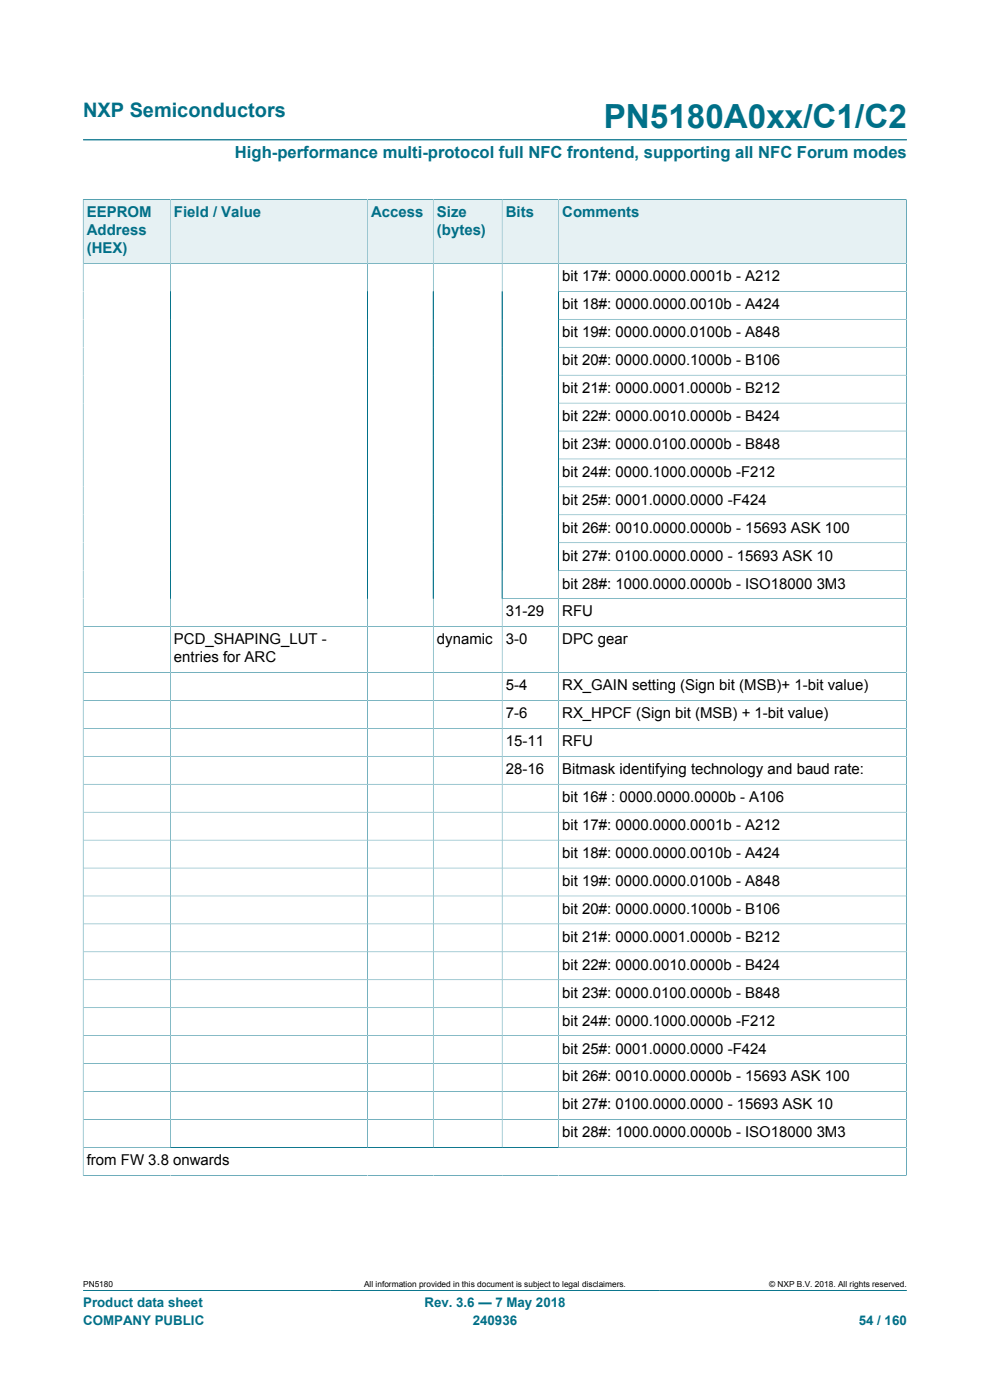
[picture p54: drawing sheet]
<svg xmlns="http://www.w3.org/2000/svg" width="210mm" height="297mm" viewBox="0 0 210 297" stroke-linecap="round" stroke-linejoin="round" font-family="sans-serif">
<defs><g id="words">
<text font-size="7.1" fill="#007088" x="128.1" y="27.2">PN5180A0xx/C1/C2</text>
<text font-size="4.2" fill="#007088" x="17.6" y="24.8">NXP Semiconductors</text>
<text font-size="3.5" fill="#007088" x="49.8" y="33.5">High-performance multi-protocol full NFC frontend, supporting all NFC Forum modes</text>
<g font-size="3.2" fill="#007088">
<text x="18.4" y="46.1">EEPROM</text>
<text x="36.9" y="46.1">Field / Value</text>
<text x="78.7" y="46.1">Access</text>
<text x="92.7" y="46.1">Size</text>
<text x="107.3" y="46.1">Bits</text>
<text x="119.3" y="46.1">Comments</text>
<text x="18.4" y="49.9">Address</text>
<text x="18.4" y="53.7">(HEX)</text>
<text x="92.7" y="49.9">(bytes)</text>
</g>
<g font-size="3.2">
<text x="119.3" y="59.7">bit 17#: 0000.0000.0001b - A212</text>
<text x="119.3" y="65.6">bit 18#: 0000.0000.0010b - A424</text>
<text x="119.3" y="71.5">bit 19#: 0000.0000.0100b - A848</text>
<text x="119.3" y="77.4">bit 20#: 0000.0000.1000b - B106</text>
<text x="119.3" y="83.4">bit 21#: 0000.0001.0000b - B212</text>
<text x="119.3" y="89.3">bit 22#: 0000.0010.0000b - B424</text>
<text x="119.3" y="95.2">bit 23#: 0000.0100.0000b - B848</text>
<text x="119.3" y="101.2">bit 24#: 0000.1000.0000b -F212</text>
<text x="119.3" y="107.1">bit 25#: 0001.0000.0000 -F424</text>
<text x="119.3" y="113">bit 26#: 0010.0000.0000b - 15693 ASK 100</text>
<text x="119.3" y="118.9">bit 27#: 0100.0000.0000 - 15693 ASK 10</text>
<text x="119.3" y="124.9">bit 28#: 1000.0000.0000b - ISO18000 3M3</text>
<text x="107.3" y="130.8">31-29</text>
<text x="119.3" y="130.8">RFU</text>
<text x="36.9" y="136.7">PCD_SHAPING_LUT -</text>
<text x="92.7" y="136.7">dynamic</text>
<text x="107.3" y="136.7">3-0</text>
<text x="119.3" y="136.7">DPC gear</text>
<text x="36.9" y="140.5">entries for ARC</text>
<text x="107.3" y="146.4">5-4</text>
<text x="119.3" y="146.4">RX_GAIN setting (Sign bit (MSB)+ 1-bit value)</text>
<text x="107.3" y="152.4">7-6</text>
<text x="119.3" y="152.4">RX_HPCF (Sign bit (MSB) + 1-bit value)</text>
<text x="107.3" y="158.3">15-11</text>
<text x="119.3" y="158.3">RFU</text>
<text x="107.3" y="164.2">28-16</text>
<text x="119.3" y="164.2">Bitmask identifying technology and baud rate:</text>
<text x="119.3" y="170.2">bit 16# : 0000.0000.0000b - A106</text>
<text x="119.3" y="176.1">bit 17#: 0000.0000.0001b - A212</text>
<text x="119.3" y="182">bit 18#: 0000.0000.0010b - A424</text>
<text x="119.3" y="187.9">bit 19#: 0000.0000.0100b - A848</text>
<text x="119.3" y="193.9">bit 20#: 0000.0000.1000b - B106</text>
<text x="119.3" y="199.8">bit 21#: 0000.0001.0000b - B212</text>
<text x="119.3" y="205.7">bit 22#: 0000.0010.0000b - B424</text>
<text x="119.3" y="211.6">bit 23#: 0000.0100.0000b - B848</text>
<text x="119.3" y="217.6">bit 24#: 0000.1000.0000b -F212</text>
<text x="119.3" y="223.5">bit 25#: 0001.0000.0000 -F424</text>
<text x="119.3" y="229.4">bit 26#: 0010.0000.0000b - 15693 ASK 100</text>
<text x="119.3" y="235.3">bit 27#: 0100.0000.0000 - 15693 ASK 10</text>
<text x="119.3" y="241.3">bit 28#: 1000.0000.0000b - ISO18000 3M3</text>
<text x="18.4" y="247.2">from FW 3.8 onwards</text>
</g>
<g font-size="2.8" fill="#007088">
<text x="17.6" y="277.3">Product data sheet</text>
<text x="17.6" y="281">COMPANY PUBLIC</text>
<text x="90" y="277.3">Rev. 3.6 — 7 May 2018</text>
<text x="100.3" y="281">240936</text>
<text x="182.2" y="281">54 / 160</text>
</g>
<g font-size="1.8">
<text x="17.6" y="273.1">PN5180</text>
<text x="77.2" y="273.1">All information provided in this document is subject to legal disclaimers.</text>
<text x="163.2" y="273.1">© NXP B.V. 2018. All rights reserved.</text>
</g>
</g></defs>
<path d="M17.6 29.7h174.8M17.6 273.8h174.8" fill="none" stroke="#007088" stroke-width=".21"/>
<path d="M17.7 42.4h18.4v13.4h-18.4z" fill="#e6f1f3"/>
<path d="M17.6 42.3v13.6h18.5v-13.6h-18.5" fill="none" stroke="#007088" stroke-width=".21"/>
<path d="M36.2 42.4h41.7v13.4h-41.7z" fill="#e6f1f3"/>
<path d="M36.1 42.3h41.9v13.6h-41.9z" fill="none" stroke="#007088" stroke-width=".21"/>
<path d="M78 42.4h13.8v13.4h-13.8z" fill="#e6f1f3"/>
<path d="M78 42.3h13.9v13.6h-13.9z" fill="none" stroke="#007088" stroke-width=".21"/>
<path d="M92 42.4h14.4v13.4h-14.4z" fill="#e6f1f3"/>
<path d="M91.9 42.3h14.6v13.6h-14.6z" fill="none" stroke="#007088" stroke-width=".21"/>
<path d="M106.6 42.4h11.8v13.4h-11.8z" fill="#e6f1f3"/>
<path d="M106.5 42.3h12v13.6h-12z" fill="none" stroke="#007088" stroke-width=".21"/>
<path d="M118.6 42.4h73.6v13.4h-73.6z" fill="#e6f1f3"/>
<g fill="none" stroke="#007088" stroke-width=".21">
<path d="M36.1 55.9v187.5M78 55.9v187.5M91.9 55.9v187.5M106.5 55.9v187.5M192.3 42.3v207.1M192.3 55.9h-174.7v193.5M192.3 42.3h-73.8v201.1M118.5 61.8h73.8M118.5 67.7h73.8M118.5 73.7h73.8M118.5 79.6h73.8M118.5 85.5h73.8"/>
<path d="M118.5 91.4h73.8M118.5 97.4h73.8M118.5 103.3h73.8M118.5 109.2h73.8M118.5 115.1h73.8M106.5 127h85.8M118.5 121.1h73.8M192.3 132.9h-174.7M17.6 142.7h174.7M17.6 148.6h174.7M17.6 154.5h174.7M17.6 160.4h174.7"/>
<path d="M17.6 166.4h174.7M17.6 172.3h174.7M17.6 178.2h174.7M17.6 184.1h174.7M17.6 190.1h174.7M17.6 196h174.7M17.6 201.9h174.7M17.6 207.9h174.7M17.6 213.8h174.7M17.6 219.7h174.7M17.6 225.6h174.7M17.6 231.6h174.7"/>
<path d="M17.6 237.5h174.7M17.6 249.3h174.7M17.6 243.4h174.7"/>
</g>
<use href="#words"/>
</svg>
